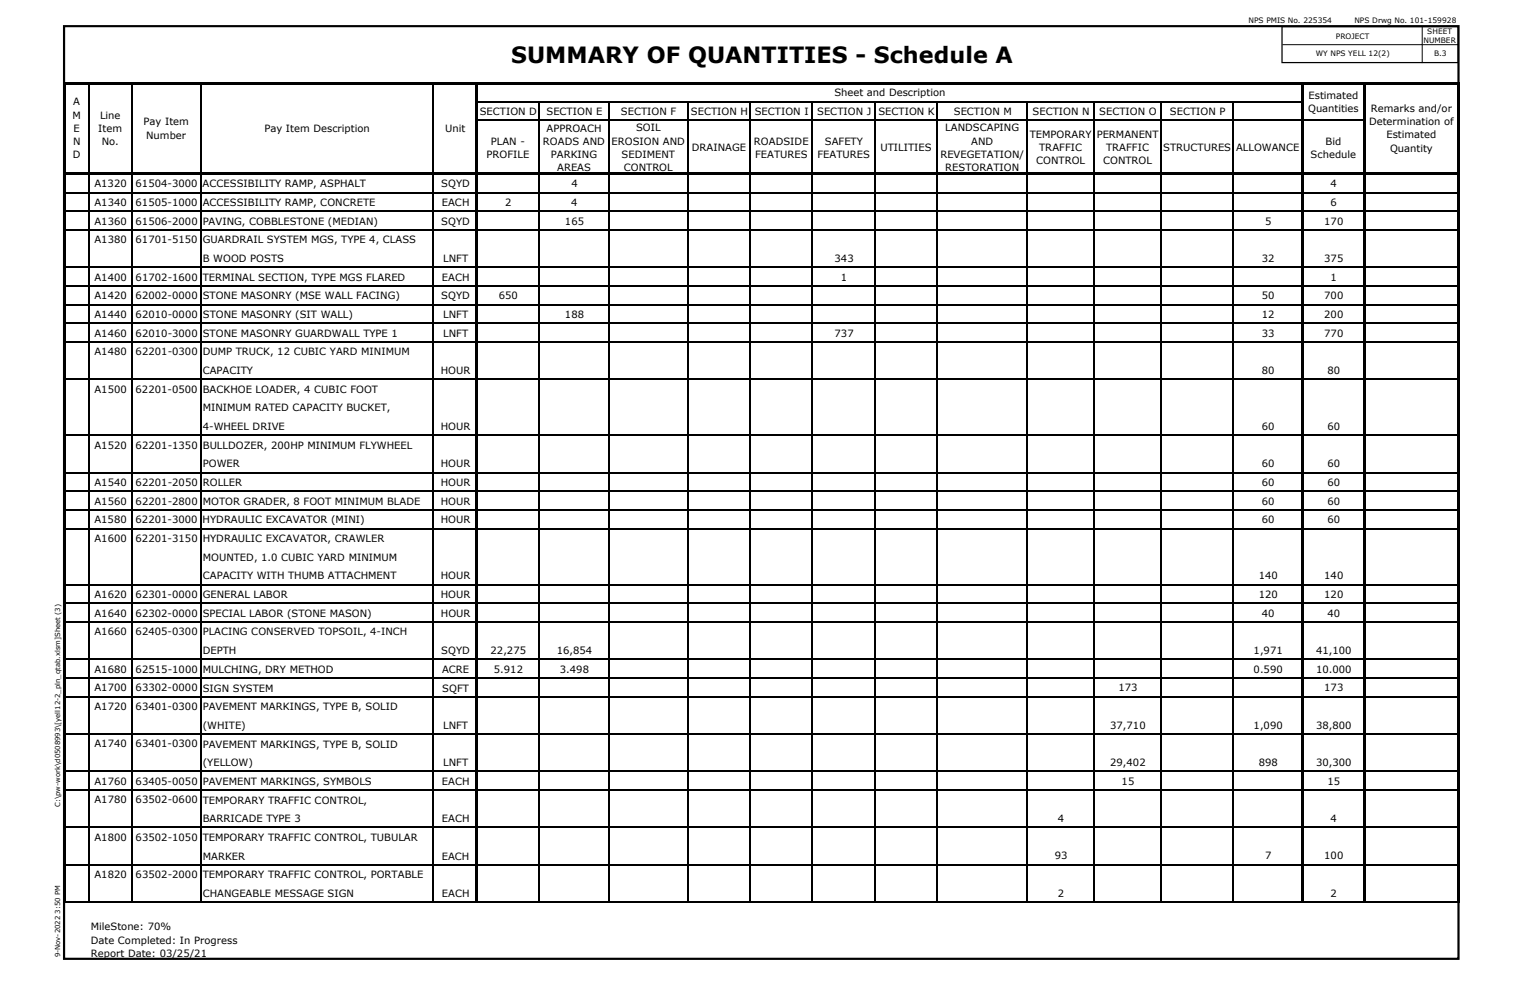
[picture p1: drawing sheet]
<svg xmlns="http://www.w3.org/2000/svg" width="432mm" height="279mm" viewBox="0 0 432 279" stroke-linecap="round" stroke-linejoin="round" font-family="sans-serif">
<defs><g id="words">
<text font-size="6.3" x="144.9" y="17.9">SUMMARY OF QUANTITIES - Schedule A</text>
<g font-size="2.8">
<text x="20.8" y="29.9">A</text>
<text x="236.6" y="27.3">Sheet and Description</text>
<text x="371" y="27.9">Estimated</text>
<text x="20.6" y="33.6">M</text>
<text x="28.4" y="33.7">Line</text>
<text x="40.7" y="35.5">Pay Item</text>
<text x="136" y="32.6">SECTION D</text>
<text x="154.9" y="32.6">SECTION E</text>
<text x="176.1" y="32.6">SECTION F</text>
<text x="195.9" y="32.6">SECTION H SECTION I</text>
<text x="231.7" y="32.6">SECTION J</text>
<text x="249" y="32.6">SECTION K</text>
<text x="270.4" y="32.6">SECTION M</text>
<text x="292.8" y="32.6">SECTION N</text>
<text x="311.7" y="32.6">SECTION O</text>
<text x="331.7" y="32.6">SECTION P</text>
<text x="370.9" y="31.7">Quantities</text>
<text x="388.1" y="35.5">Determination of</text>
<text x="388.7" y="31.8">Remarks and/or</text>
<text x="20.7" y="41.1">N</text>
<text x="20.9" y="37.3">E</text>
<text x="27.9" y="37.4">Item</text>
<text x="28.8" y="41.1">No.</text>
<text x="41.4" y="39.2">Number</text>
<text x="75" y="37.4">Pay Item Description</text>
<text x="126.2" y="37.4">Unit</text>
<text x="139.2" y="41">PLAN -</text>
<text x="153.9" y="41">ROADS AND</text>
<text x="154.9" y="37.3">APPROACH</text>
<text x="173.4" y="41">EROSION AND</text>
<text x="180.3" y="37.3">SOIL</text>
<text x="213.7" y="41">ROADSIDE</text>
<text x="233.8" y="41">SAFETY</text>
<text x="268" y="37.3">LANDSCAPING</text>
<text x="275.4" y="41">AND</text>
<text x="292" y="39.1">TEMPORARY</text>
<text x="310.9" y="39.1">PERMANENT</text>
<text x="375.8" y="41">Bid</text>
<text x="393.1" y="39.2">Estimated</text>
<text x="20.7" y="44.8">D</text>
<text x="137.9" y="44.7">PROFILE</text>
<text x="156.2" y="44.7">PARKING</text>
<text x="176.2" y="44.7">SEDIMENT</text>
<text x="196.1" y="42.8">DRAINAGE</text>
<text x="214.1" y="44.7">FEATURES</text>
<text x="231.8" y="44.7">FEATURES</text>
<text x="249.6" y="42.8">UTILITIES</text>
<text x="266.6" y="44.7">REVEGETATION/</text>
<text x="293.8" y="46.6">CONTROL</text>
<text x="294.6" y="42.8">TRAFFIC</text>
<text x="312.8" y="46.6">CONTROL</text>
<text x="313.6" y="42.8">TRAFFIC</text>
<text x="329.8" y="42.8">STRUCTURES</text>
<text x="350.5" y="42.8">ALLOWANCE</text>
<text x="371.6" y="44.7">Schedule</text>
<text x="394.1" y="43">Quantity</text>
<text x="26.8" y="53">A1320</text>
<text x="38.4" y="53">61504-3000</text>
<text x="57.5" y="53">ACCESSIBILITY RAMP, ASPHALT</text>
<text x="125.1" y="53.1">SQYD</text>
<text x="158" y="48.5">AREAS</text>
<text x="162" y="53.1">4</text>
<text x="176.9" y="48.4">CONTROL</text>
<text x="268" y="48.4">RESTORATION</text>
<text x="377.3" y="53">4</text>
<text x="26.8" y="58.3">A1340</text>
<text x="38.4" y="58.3">61505-1000</text>
<text x="57.5" y="58.3">ACCESSIBILITY RAMP, CONCRETE</text>
<text x="125.3" y="58.4">EACH</text>
<text x="143.2" y="58.4">2</text>
<text x="162" y="58.4">4</text>
<text x="377.3" y="58.3">6</text>
<text x="26.8" y="63.6">A1360</text>
<text x="38.4" y="63.6">61506-2000</text>
<text x="57.5" y="63.6">PAVING, COBBLESTONE (MEDIAN)</text>
<text x="125.1" y="63.7">SQYD</text>
<text x="160.2" y="63.7">165</text>
<text x="358.7" y="63.6">5</text>
<text x="375.4" y="63.6">170</text>
<text x="26.8" y="68.9">A1380</text>
<text x="38.4" y="68.9">61701-5150</text>
<text x="57.5" y="68.9">GUARDRAIL SYSTEM MGS, TYPE 4, CLASS</text>
<text x="57.5" y="74.2">B WOOD POSTS</text>
<text x="125.7" y="74.2">LNFT</text>
<text x="236.6" y="74.2">343</text>
<text x="357.8" y="74.2">32</text>
<text x="375.4" y="74.2">375</text>
<text x="26.8" y="79.5">A1400</text>
<text x="38.4" y="79.5">61702-1600</text>
<text x="57.5" y="79.5">TERMINAL SECTION, TYPE MGS FLARED</text>
<text x="125.3" y="79.5">EACH</text>
<text x="238.4" y="79.5">1</text>
<text x="377.3" y="79.5">1</text>
<text x="26.8" y="84.8">A1420</text>
<text x="38.4" y="84.8">62002-0000</text>
<text x="57.5" y="84.8">STONE MASONRY (MSE WALL FACING)</text>
<text x="125.1" y="84.8">SQYD</text>
<text x="141.4" y="84.8">650</text>
<text x="357.8" y="84.8">50</text>
<text x="375.4" y="84.8">700</text>
<text x="26.8" y="90.1">A1440</text>
<text x="26.8" y="95.4">A1460</text>
<text x="38.4" y="95.4">62010-3000</text>
<text x="38.4" y="90.1">62010-0000</text>
<text x="57.5" y="95.4">STONE MASONRY GUARDWALL TYPE 1</text>
<text x="57.5" y="90.1">STONE MASONRY (SIT WALL)</text>
<text x="125.7" y="95.4">LNFT</text>
<text x="125.7" y="90.1">LNFT</text>
<text x="160.2" y="90.1">188</text>
<text x="236.6" y="95.4">737</text>
<text x="357.8" y="90.1">12</text>
<text x="357.8" y="95.4">33</text>
<text x="375.4" y="90.1">200</text>
<text x="375.4" y="95.4">770</text>
<text x="26.8" y="100.7">A1480</text>
<text x="38.4" y="100.7">62201-0300</text>
<text x="57.5" y="100.7">DUMP TRUCK, 12 CUBIC YARD MINIMUM</text>
<text x="57.5" y="106">CAPACITY</text>
<text x="125" y="106">HOUR</text>
<text x="357.8" y="106">80</text>
<text x="376.4" y="106">80</text>
<text x="26.8" y="111.3">A1500</text>
<text x="38.4" y="111.3">62201-0500</text>
<text x="57.5" y="111.3">BACKHOE LOADER, 4 CUBIC FOOT</text>
<text x="57.5" y="116.6">MINIMUM RATED CAPACITY BUCKET,</text>
<text x="57.5" y="121.9">4-WHEEL DRIVE</text>
<text x="125" y="121.9">HOUR</text>
<text x="357.8" y="121.8">60</text>
<text x="376.4" y="121.8">60</text>
<text x="26.8" y="127.1">A1520</text>
<text x="38.4" y="127.1">62201-1350</text>
<text x="57.5" y="127.1">BULLDOZER, 200HP MINIMUM FLYWHEEL</text>
<text x="26.8" y="137.7">A1540</text>
<text x="38.5" y="137.7">62201-2050</text>
<text x="57.5" y="132.4">POWER</text>
<text x="57.5" y="137.7">ROLLER</text>
<text x="125" y="132.5">HOUR</text>
<text x="125" y="137.8">HOUR</text>
<text x="357.8" y="132.4">60</text>
<text x="357.8" y="137.7">60</text>
<text x="376.4" y="132.4">60</text>
<text x="376.4" y="137.7">60</text>
<text x="26.8" y="143">A1560</text>
<text x="38.4" y="143">62201-2800</text>
<text x="57.5" y="143">MOTOR GRADER, 8 FOOT MINIMUM BLADE</text>
<text x="125" y="143">HOUR</text>
<text x="357.8" y="143">60</text>
<text x="376.4" y="143">60</text>
<text x="26.8" y="148.3">A1580</text>
<text x="38.4" y="148.3">62201-3000</text>
<text x="57.5" y="148.3">HYDRAULIC EXCAVATOR (MINI)</text>
<text x="125" y="148.3">HOUR</text>
<text x="357.8" y="148.3">60</text>
<text x="376.4" y="148.3">60</text>
<text x="26.8" y="153.6">A1600</text>
<text x="38.4" y="153.6">62201-3150</text>
<text x="57.5" y="153.6">HYDRAULIC EXCAVATOR, CRAWLER</text>
<text x="57.5" y="158.9">MOUNTED, 1.0 CUBIC YARD MINIMUM</text>
<text x="57.5" y="164.2">CAPACITY WITH THUMB ATTACHMENT</text>
<text x="125" y="164.2">HOUR</text>
<text x="356.9" y="164.2">140</text>
<text x="375.4" y="164.2">140</text>
<text x="26.8" y="169.5">A1620</text>
<text x="38.4" y="169.5">62301-0000</text>
<text x="57.5" y="169.5">GENERAL LABOR</text>
<text x="125" y="169.5">HOUR</text>
<text x="356.9" y="169.5">120</text>
<text x="375.4" y="169.5">120</text>
<text x="26.8" y="174.8">A1640</text>
<text x="38.4" y="174.8">62302-0000</text>
<text x="57.5" y="174.8">SPECIAL LABOR (STONE MASON)</text>
<text x="125" y="174.8">HOUR</text>
<text x="357.8" y="174.8">40</text>
<text x="376.4" y="174.8">40</text>
<text x="26.8" y="180.1">A1660</text>
<text x="38.4" y="180.1">62405-0300</text>
<text x="57.5" y="180.1">PLACING CONSERVED TOPSOIL, 4-INCH</text>
<text x="57.5" y="185.4">DEPTH</text>
<text x="125.1" y="185.4">SQYD</text>
<text x="139.1" y="185.4">22,275</text>
<text x="157.8" y="185.4">16,854</text>
<text x="355.4" y="185.3">1,971</text>
<text x="373.1" y="185.3">41,100</text>
<text x="26.8" y="190.6">A1680</text>
<text x="38.4" y="190.6">62515-1000</text>
<text x="57.5" y="190.7">MULCHING, DRY METHOD</text>
<text x="125.3" y="190.7">ACRE</text>
<text x="140" y="190.7">5.912</text>
<text x="158.7" y="190.6">3.498</text>
<text x="355.4" y="190.6">0.590</text>
<text x="373.1" y="190.6">10.000</text>
<text x="26.8" y="195.9">A1700</text>
<text x="38.4" y="195.9">63302-0000</text>
<text x="57.5" y="195.9">SIGN SYSTEM</text>
<text x="125.4" y="196">SQFT</text>
<text x="317.1" y="195.9">173</text>
<text x="375.4" y="195.9">173</text>
<text x="26.8" y="201.2">A1720</text>
<text x="38.4" y="201.2">63401-0300</text>
<text x="57.5" y="201.2">PAVEMENT MARKINGS, TYPE B, SOLID</text>
<text x="57.5" y="206.5">(WHITE)</text>
<text x="125.6" y="206.5">LNFT</text>
<text x="314.7" y="206.5">37,710</text>
<text x="355.4" y="206.5">1,090</text>
<text x="373.1" y="206.5">38,800</text>
<text x="26.8" y="211.8">A1740</text>
<text x="38.4" y="211.8">63401-0300</text>
<text x="57.5" y="211.8">PAVEMENT MARKINGS, TYPE B, SOLID</text>
<text x="57.5" y="217.1">(YELLOW)</text>
<text x="125.7" y="217.1">LNFT</text>
<text x="314.7" y="217.1">29,402</text>
<text x="356.9" y="217.1">898</text>
<text x="373.1" y="217.1">30,300</text>
<text x="26.8" y="222.4">A1760</text>
<text x="26.8" y="227.7">A1780</text>
<text x="38.4" y="222.4">63405-0050</text>
<text x="38.4" y="227.7">63502-0600</text>
<text x="57.5" y="222.4">PAVEMENT MARKINGS, SYMBOLS</text>
<text x="57.5" y="227.7">TEMPORARY TRAFFIC CONTROL,</text>
<text x="125.3" y="222.4">EACH</text>
<text x="318" y="222.4">15</text>
<text x="376.4" y="222.4">15</text>
<text x="57.5" y="233">BARRICADE TYPE 3</text>
<text x="125.3" y="233">EACH</text>
<text x="299.9" y="233">4</text>
<text x="377.3" y="233">4</text>
<text x="26.8" y="238.3">A1800</text>
<text x="38.4" y="238.3">63502-1050</text>
<text x="57.5" y="238.3">TEMPORARY TRAFFIC CONTROL, TUBULAR</text>
<text x="57.5" y="243.6">MARKER</text>
<text x="125.3" y="243.6">EACH</text>
<text x="299" y="243.6">93</text>
<text x="358.7" y="243.5">7</text>
<text x="375.4" y="243.5">100</text>
<text x="26.8" y="248.8">A1820</text>
<text x="38.4" y="248.8">63502-2000</text>
<text x="57.5" y="248.9">TEMPORARY TRAFFIC CONTROL, PORTABLE</text>
<text x="57.5" y="254.2">CHANGEABLE MESSAGE SIGN</text>
<text x="125.3" y="254.2">EACH</text>
<text x="299.9" y="254.1">2</text>
<text x="377.3" y="254.1">2</text>
<text x="25.7" y="263.6">MileStone: 70%</text>
<text x="25.7" y="267.4">Date Completed: In Progress</text>
<text x="25.7" y="271.1">Report Date: 03/25/21</text>
</g>
<g font-size="2.1">
<text x="354" y="6.5">NPS PMIS No. 225354</text>
<text x="378.8" y="11.2">PROJECT</text>
<text x="384" y="6.5">NPS Drwg No. 101-159928</text>
<text x="404.7" y="9.7">SHEET</text>
<text x="373.1" y="15.9">WY NPS YELL 12(2)</text>
<text x="403.6" y="12.3">NUMBER</text>
<text x="406.6" y="16">B.3</text>
</g>
<g font-size="1.9">
<text x="17.1" y="228.6" transform="rotate(-90 17.1 228.6)">C:\pw-work\d0508993\[yell12-2_pln_qtab.xlsm]Sheet (3)</text>
<text x="17.1" y="271.3" transform="rotate(-90 17.1 271.3)">9-Nov-2022 3:50 PM</text>
</g>
</g></defs>
<g fill="none" stroke="#000" stroke-width=".34">
<path d="M25.1 23.9v25M37.3 23.9v25M56.9 23.9v25M122.9 23.9v25M135.5 34.1h233.4M135.5 28.8h233.4M152.8 29v19.9M172.6 29v19.9M194.9 29v19.9M212.6 29v19.9M230.3 29v19.9M248 29v19.9"/>
<path d="M265.7 29v19.9M291.2 29v19.9M310.2 29v19.9M329.1 29v19.9M349.7 29v19.9M369.5 34.1h17M18.7 59.9h116.1M18.7 54.6h116.1M25.1 49.6v206.2M37.3 49.6v206.2M56.9 49.6v206.2M122.9 49.6v206.2"/>
<path d="M135.5 59.9h233.4M135.5 54.6h233.4M152.8 49.6v206.2M172.6 49.6v206.2M194.9 49.6v206.2M212.6 49.6v206.2M230.3 49.6v206.2M248 49.6v206.2M265.7 49.6v206.2M291.2 49.6v206.2M310.2 49.6v206.2M329.1 49.6v206.2"/>
<path d="M349.7 49.6v206.2M369.5 59.9h17M369.5 54.6h17M387.2 59.9h25.9M387.2 54.6h25.9M18.7 75.7h116.1M18.7 65.2h116.1M135.5 75.7h233.4M135.5 65.2h233.4M369.5 75.7h17M369.5 65.2h17M387.2 75.7h25.9"/>
<path d="M387.2 65.2h25.9M18.7 96.9h116.1M18.7 91.6h116.1M18.7 86.3h116.1M18.7 81h116.1M135.5 96.9h233.4M135.5 91.6h233.4M135.5 86.3h233.4M135.5 81h233.4M369.5 96.9h17M369.5 91.6h17M369.5 86.3h17"/>
<path d="M369.5 81h17M387.2 96.9h25.9M387.2 91.6h25.9M387.2 86.3h25.9M387.2 81h25.9M18.7 107.5h116.1M135.5 107.5h233.4M369.5 107.5h17M387.2 107.5h25.9M18.7 139.2h116.1M18.7 133.9h116.1M18.7 123.4h116.1"/>
<path d="M135.5 139.2h233.4M135.5 133.9h233.4M135.5 123.4h233.4M369.5 139.2h17M369.5 133.9h17M369.5 123.4h17M387.2 139.2h25.9M387.2 133.9h25.9M387.2 123.4h25.9M18.7 149.8h116.1M18.7 144.5h116.1M135.5 149.8h233.4"/>
<path d="M135.5 144.5h233.4M369.5 149.8h17M369.5 144.5h17M387.2 149.8h25.9M387.2 144.5h25.9M18.7 176.3h116.1M18.7 171h116.1M18.7 165.7h116.1M135.5 176.3h233.4M135.5 171h233.4M135.5 165.7h233.4M369.5 176.3h17"/>
<path d="M369.5 171h17M369.5 165.7h17M387.2 176.3h25.9M387.2 171h25.9M387.2 165.7h25.9M18.7 197.4h116.1M18.7 192.2h116.1M18.7 186.9h116.1M135.5 197.4h233.4M135.5 192.2h233.4M135.5 186.9h233.4M369.5 197.4h17"/>
<path d="M369.5 192.2h17M369.5 186.9h17M387.2 197.4h25.9M387.2 192.2h25.9M387.2 186.9h25.9M18.7 218.6h116.1M18.7 208h116.1M135.5 218.6h233.4M135.5 208h233.4M369.5 218.6h17M369.5 208h17M387.2 218.6h25.9"/>
<path d="M387.2 208h25.9M18.7 234.5h116.1M18.7 223.9h116.1M135.5 234.5h233.4M135.5 223.9h233.4M369.5 234.5h17M369.5 223.9h17M387.2 234.5h25.9M387.2 223.9h25.9M18.7 255.7h116.1M18.7 245.1h116.1M135.5 255.7h233.4"/>
<path d="M135.5 245.1h233.4M369.5 255.7h17M369.5 245.1h17M387.2 255.7h25.9M387.2 245.1h25.9"/>
</g>
<path d="M18 23.2h.7v232.6h-.7zM18.7 23.2h395.1v.7h-395.1zM134.8 23.9h.7v231.9h-.7zM368.9 23.9h.6v231.9h-.6zM386.5 23.9h.7v231.9h-.7zM413.1 23.9h.7v231.9h-.7zM18.7 48.9h395.1v.7h-395.1z" fill="#000"/>
<path d="M18.2 7.4h395.3v264.3h-395.3z" fill="none" stroke="#000" stroke-width=".62" stroke-linecap="butt"/>
<path d="M363.5 7.5h49.9v10.2h-49.9z" fill="none" stroke="#000" stroke-width=".35"/>
<path d="M363.6 12.7h49.9M403.2 7.7v10.2" fill="none" stroke="#000" stroke-width=".28"/>
<use href="#words"/>
</svg>
